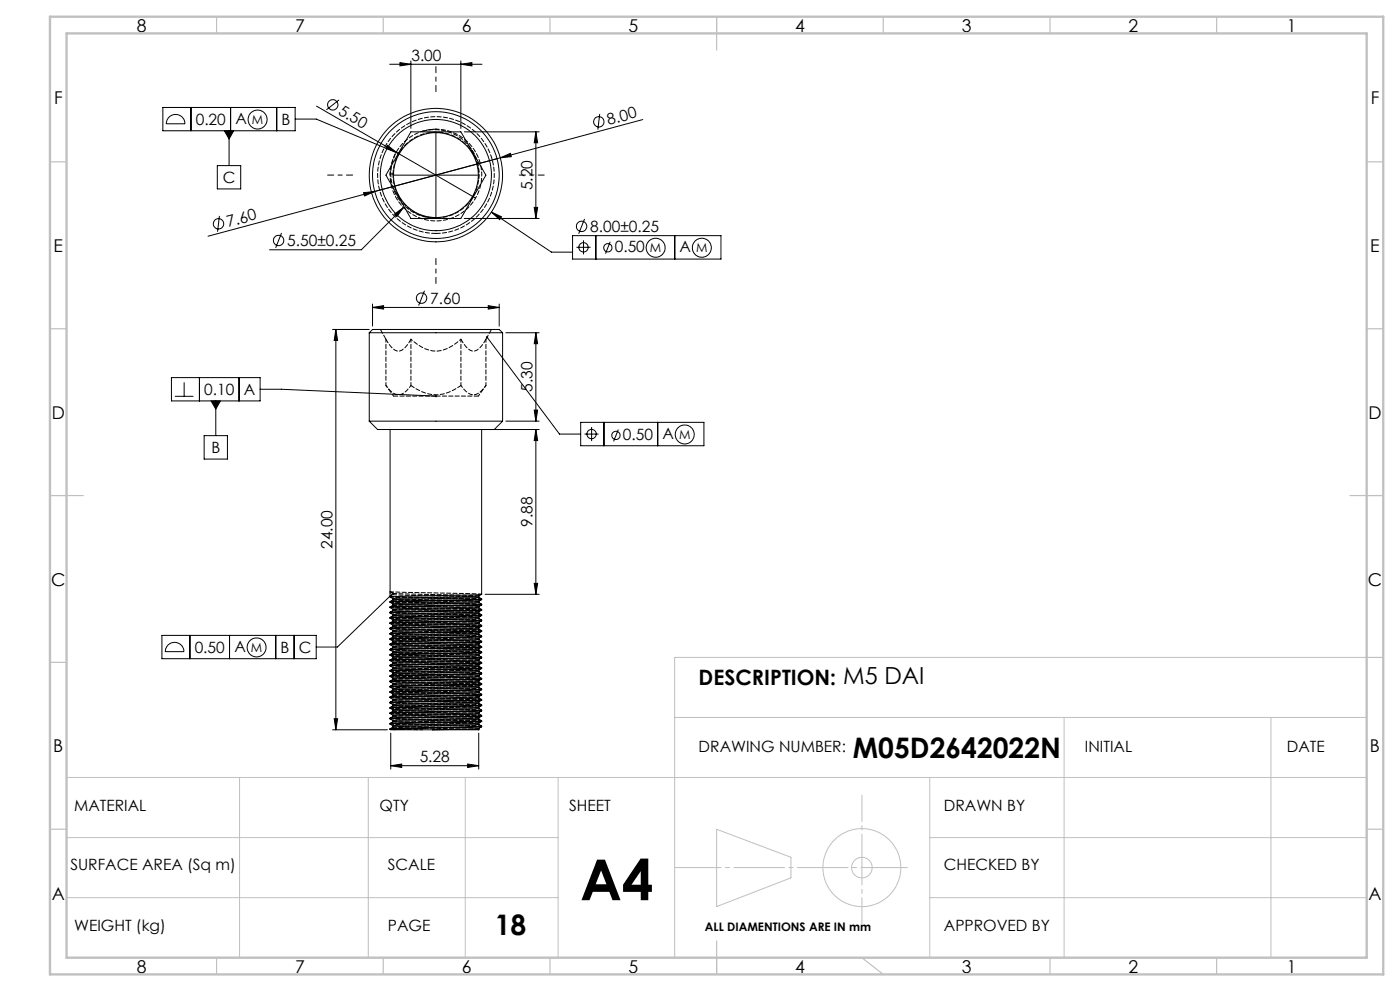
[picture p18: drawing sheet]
<svg xmlns="http://www.w3.org/2000/svg" width="420mm" height="297mm" viewBox="0 0 420 297" stroke-linecap="round" stroke-linejoin="round" font-family="sans-serif">
<defs><g id="words">
<text font-size="16.9" x="174" y="269.8">A4</text>
<g font-size="8.5">
<text x="255.9" y="227.2">M05D2642022N</text>
<text x="148.4" y="280.2">18</text>
</g>
<text font-size="6.3" x="209.6" y="205.3">DESCRIPTION: M5 DAI</text>
<g font-size="5.3">
<text x="41" y="9.5">8</text>
<text x="88.5" y="9.5">7</text>
<text x="138.5" y="9.5">6</text>
<text x="188.5" y="9.5">5</text>
<text x="238.5" y="9.5">4</text>
<text x="288.5" y="9.5">3</text>
<text x="338.5" y="9.5">2</text>
<text x="386" y="9.5">1</text>
<text x="16.2" y="31.3">F</text>
<text x="411.2" y="31.3">F</text>
<text x="16.1" y="75.5">E</text>
<text x="411.1" y="75.5">E</text>
<text x="15.5" y="125.5">D</text>
<text x="410.5" y="125.5">D</text>
<text x="15.4" y="175.5">C</text>
<text x="410.4" y="175.5">C</text>
<text x="16" y="225.5">B</text>
<text x="411" y="225.5">B</text>
<text x="15.5" y="269.8">A</text>
<text x="410.5" y="269.8">A</text>
<text x="41" y="291.5">8</text>
<text x="88.5" y="291.5">7</text>
<text x="138.5" y="291.5">6</text>
<text x="188.5" y="291.5">5</text>
<text x="238.5" y="291.5">4</text>
<text x="288.5" y="291.5">3</text>
<text x="338.5" y="291.5">2</text>
<text x="386" y="291.5">1</text>
</g>
<g font-size="4.7">
<text x="123.4" y="18.2">3.00</text>
<text x="101.2" y="34.2" transform="rotate(30 101.2 34.2)">5.50</text>
<text x="58.7" y="37.5">0.20</text>
<text x="70.6" y="37.2">A</text>
<text x="84.5" y="37.5">B</text>
<text x="182.6" y="37.5" transform="rotate(-15 182.6 37.5)">8.00</text>
<text x="66.8" y="54.9">C</text>
<text x="159.8" y="57" transform="rotate(-90 159.8 57)">5.20</text>
<text x="68.5" y="68.1" transform="rotate(-15 68.5 68.1)">7.60</text>
<text x="177.1" y="69.5">8.00±0.25</text>
<text x="86.2" y="73.8">5.50±0.25</text>
<text x="184.4" y="75.6">0.50</text>
<text x="203.9" y="75.6">A</text>
<text x="129.1" y="91.1">7.60</text>
<text x="61.3" y="118.4">0.10</text>
<text x="73.2" y="118.4">A</text>
<text x="159.8" y="117.5" transform="rotate(-90 159.8 117.5)">5.30</text>
<text x="186.9" y="131.8">0.50</text>
<text x="198.7" y="131.6">A</text>
<text x="63.4" y="135.8">B</text>
<text x="159.8" y="157.9" transform="rotate(-90 159.8 157.9)">9.88</text>
<text x="99.8" y="164.5" transform="rotate(-90 99.8 164.5)">24.00</text>
<text x="58.4" y="195.7">0.50</text>
<text x="70.3" y="195.4">A</text>
<text x="84.2" y="195.7">B</text>
<text x="89.7" y="195.7">C</text>
<text x="209.6" y="225.5">DRAWING NUMBER:</text>
<text x="325.5" y="225.5">INITIAL</text>
<text x="386" y="225.5">DATE</text>
<text x="125.9" y="228.5">5.28</text>
<text x="22.2" y="243.1">MATERIAL</text>
<text x="113.9" y="243.1">QTY</text>
<text x="170.7" y="243.1">SHEET</text>
<text x="283.2" y="243.1">DRAWN BY</text>
<text x="21.1" y="260.7">SURFACE AREA (Sq m)</text>
<text x="116.4" y="260.7">SCALE</text>
<text x="283.2" y="260.7">CHECKED BY</text>
<text x="22.2" y="279.1">WEIGHT (kg)</text>
<text x="116.4" y="279.1">PAGE</text>
<text x="283.2" y="279.1">APPROVED BY</text>
</g>
<g font-size="3.7">
<text x="75.6" y="37.1">M</text>
<text x="195" y="75.6">M</text>
<text x="208.9" y="75.6">M</text>
<text x="203.7" y="131.5">M</text>
<text x="75.3" y="195.3">M</text>
</g>
<text font-size="3.5" x="211.5" y="279.1">ALL DIAMENTIONS ARE IN mm</text>
</g></defs>
<g fill="none" stroke="#000" stroke-width=".3">
<path d="M116.9 19.3h27.7M120 18.8l3.3 .5-3.3 .5zM123.3 18.3v20.2M138.3 19.3l3.3-.5v1zM138.3 18.3v20.2M48.9 32.2h39.6v7h-39.6zM50.7 35.2a2.8 2.8 0 0 1 3-.7 2.8 2.8 0 0 1 1.8 2.6h-5.6l.2-1.2zM57.3 32.2v7M67.3 39.2h2.8l-1.4 2.5zM68.7 39.2v10.4M69.2 32.2v7M83 32.2v7"/>
<path d="M88.5 35.7h6.4l24.6 10.3M95 31.8l47.7 27.6M101.7 29.9l-3.8 3M123.3 39.5h15l6.1 10.6 1.4 2.4-7.5 13h-15l-1.2-2-6.3-11zM130.8 40v25M139.3 39.5h22.4M160.8 39.5v26M160.8 39.5l.5 3.3h-1zM179.9 34.1l-.5 4.8M192.8 35.8l-130.4 35M65.2 49.6h7v7h-7zM109.1 57.7l3.3-.3-3 1.3z"/>
<path d="M116.2 43.5l2.7 2.1-3.2-1.2zM118.3 52.5h25M150.1 47.3l3-1.3 .3 1zM65.8 64.7l-.5 4.8M84.5 69.8l-1.8 4.5M118.4 64.2l2.6-2-1.9 2.7zM121 62.2l-12.6 12.7h-27.5M139.3 65.5h22.4M147.4 63.6l3.1 1.4-.6 .8zM147.4 63.6l18 12h6.4M160.3 62.2h1l-.5 3.3zM171.8 70.6h44.5v7h-44.5z"/>
<path d="M172.9 74.1h4.3M175 72v4.2M175.4 65.6l-1.8 4.5M178.8 70.6v7M183.1 72.5l-1.5 3.5M202.4 70.6v7M99.8 98.7h11M100.8 98.7v120M100.8 98.7l.5 3.3h-1zM110.8 99.7h40M110.8 99.7l1-1h38l1 1M110.8 99.7v26.5"/>
<path d="M111.8 92.1l3.3-.5v1zM111.8 91.1v6.6M111.8 92.1h38M127.4 87.1l-1.8 4.5M146.5 91.6l3.3 .5-3.3 .5zM149.8 91.1v6.6M150.8 99.7v26.5M151.8 99.7h9.9M160.8 99.7l.5 3.3h-1zM160.8 99.7v26.5M51.4 113.2h26.6v7h-26.6zM52.5 118.8h5.5"/>
<path d="M55.2 114.6v4.2M59.8 113.2v7M71.7 113.2v7M78 116.7h6.4l46.4 2M146.1 101.1l21.8 29h6.3M61.2 130.6h7v7h-7zM63.3 120.2h2.8l-1.4 2.4zM64.7 120.2v10.4M110.8 126.2h40M110.8 126.2l2.5 2.5h35l2.5-2.5M117 128.7v50.2M144.5 128.7v49.4"/>
<path d="M145.5 128.7h16.2M151.8 126.2h9.9M160.3 122.9h1l-.5 3.3zM160.8 128.7l.5 3.3h-1zM160.8 128.7v49.4M174.2 126.6h37v7h-37zM175.4 130.1h4.2M177.5 128v4.2M181.2 126.6v7M185.5 128.7l-1.4 3.6M197.3 126.6v7M117 178.9l.9 .5"/>
<path d="M117.9 179.4v.4M117.9 177.8l-16.7 16.1h-6.3M117.9 179.8l-.9 .5v.2M143.6 178.6l-25.7 .8M143.7 179l.8 .5M143.7 178.6v.4M143.7 179l-25.8 .8M144.5 179.7l-.8 .5M144.5 178.1l-.8 .5M144.5 179.7v-.2l-27.4 .8M144.5 179.7l-27.5 .8M144.5 178.1l-27.5 .8"/>
<path d="M145.5 178.1h16.2M160.3 174.8h1l-.5 3.3zM48.6 190.4h46.3v7h-46.3zM50.4 193.4a2.8 2.8 0 0 1 3-.7 2.8 2.8 0 0 1 1.8 2.6h-5.6l.1-.9zM57 190.4v7M68.9 190.4v7M82.7 190.4v7M88.2 190.4v7M117 199.6l.9 .5M117 198l.9 .5M117 196.4l.9 .5M117 194.8l.9 .5"/>
<path d="M117 193.2l.9 .5M117 191.6l.9 .5M117 190l.9 .5M117 188.5l.9 .4M117 186.9l.9 .5M117 185.3l.9 .5M117 183.7l.9 .5M117 182.1l.9 .5M117 180.5l.9 .5M117.9 198.5v.4M117.9 196.9v.4M117.9 195.3v.4"/>
<path d="M117.9 193.7v.4M117.9 192.1v.4M117.9 190.5v.4M117.9 188.9v.4M117.9 187.4v.3M117.9 185.8v.4M117.9 184.2v.4M117.9 182.6v.4M117.9 181v.4M117.9 198.9l-.9 .5v.2M117.9 197.3l-.9 .5v.2M117.9 195.7l-.9 .5v.2"/>
<path d="M117.9 194.1l-.9 .5v.2M117.9 192.5l-.9 .5v.2M117.9 190.9l-.9 .5v.2M117.9 189.3l-.9 .5v.2M117.9 187.7l-.9 .5v.3M117.9 186.2l-.9 .5v.2M117.9 184.6l-.9 .5v.2M117.9 183l-.9 .5v.2M117.9 181.4l-.9 .5v.2M143.6 199.2l-25.7 .9M143.6 197.7l-25.7 .8M143.6 196.1l-25.7 .8"/>
<path d="M143.6 194.5l-25.7 .8M143.6 192.9l-25.7 .8M143.6 191.3l-25.7 .8M143.6 189.7l-25.7 .8M143.6 188.1l-25.7 .8M143.6 186.5l-25.7 .9M143.6 185l-25.7 .8M143.6 183.4l-25.7 .8M143.6 181.8l-25.7 .8M143.6 180.2l-25.7 .8M143.7 199.6l.8 .5M143.7 198l.8 .5"/>
<path d="M143.7 196.5l.8 .5M143.7 194.9l.8 .5M143.7 193.3l.8 .5M143.7 191.7l.8 .5M143.7 190.1l.8 .5M143.7 188.5l.8 .5M143.7 186.9l.8 .5M143.7 185.3l.8 .5M143.7 183.8l.8 .5M143.7 182.2l.8 .5M143.7 180.6l.8 .5M143.7 199.2v.4"/>
<path d="M143.7 197.7v.3M143.7 196.1v.4M143.7 194.5v.4M143.7 192.9v.4M143.7 191.3v.4M143.7 189.7v.4M143.7 188.1v.4M143.7 186.5v.4M143.7 185v.3M143.7 183.4v.4M143.7 181.8v.4M143.7 180.2v.4"/>
<path d="M143.7 199.6l-25.8 .8M143.7 198l-25.8 .9M143.7 196.5l-25.8 .8M143.7 194.9l-25.8 .8M143.7 193.3l-25.8 .8M143.7 191.7l-25.8 .8M143.7 190.1l-25.8 .8M143.7 188.5l-25.8 .8M143.7 186.9l-25.8 .8M143.7 185.3l-25.8 .9M143.7 183.8l-25.8 .8M143.7 182.2l-25.8 .8"/>
<path d="M143.7 180.6l-25.8 .8M144.5 198.8l-.8 .4M144.5 197.2l-.8 .5M144.5 195.6l-.8 .5M144.5 194l-.8 .5M144.5 192.4l-.8 .5M144.5 190.8l-.8 .5M144.5 189.2l-.8 .5M144.5 187.6l-.8 .5M144.5 186.1l-.8 .4M144.5 184.5l-.8 .5M144.5 182.9l-.8 .5"/>
<path d="M144.5 181.3l-.8 .5M144.5 198.8v-.2l-27.4 .8M144.5 197.2v-.2l-27.4 .8M144.5 195.4l-27.4 .8M144.5 193.8l-27.4 .8M144.5 192.2l-27.4 .8M144.5 190.8v-.2l-27.4 .8M144.5 189.2v-.1l-27.4 .7M144.5 187.6v-.1l-27.4 .7M144.5 185.9l-27.4 .8M144.5 184.3l-27.4 .8M144.5 182.7l-27.4 .8"/>
<path d="M144.5 181.3v-.2l-27.4 .8M144.5 198.8l-27.5 .8M144.5 197.2l-27.5 .8M144.5 195.6l-27.5 .8M144.5 194l-27.5 .8M144.5 192.4l-27.5 .8M144.5 190.8l-27.5 .8M144.5 189.2l-27.5 .8M144.5 187.6l-27.5 .9M144.5 186.1l-27.5 .8M144.5 184.5l-27.5 .8M144.5 182.9l-27.5 .8"/>
<path d="M144.5 181.3l-27.5 .8M144.5 182.7v.2M144.5 184.3v.2M144.5 185.9v.2M144.5 192.2v.2M144.5 193.8v.2M144.5 195.4v.2M99.8 218.7h16.4M100.3 215.4h1l-.5 3.3zM117 217l.9 .5M117 215.4l.9 .5M117 213.9l.9 .4"/>
<path d="M117 212.3l.9 .5M117 210.7l.9 .5M117 209.1l.9 .5M117 207.5l.9 .5M117 205.9l.9 .5M117 204.3l.9 .5M117 202.7l.9 .5M117 201.2l.9 .4M117 218.6l12.8 .1M117.2 219.7v10.8M117.9 215.9v.4M117.9 214.3v.4"/>
<path d="M117.9 212.8v.3M117.9 211.2v.4M117.9 209.6v.4M117.9 208v.4M117.9 206.4v.4M117.9 204.8v.4M117.9 203.2v.4M117.9 201.6v.4M117.9 200.1v.3M117.9 217.5v.4M117.9 216.3l-.9 .5v.2M117.9 214.7l-.9 .5v.2"/>
<path d="M117.9 213.1l-.9 .5v.3M117.9 211.6l-.9 .5v.2M117.9 210l-.9 .5v.2M117.9 208.4l-.9 .5v.2M117.9 206.8l-.9 .5v.2M117.9 205.2l-.9 .5v.2M117.9 203.6l-.9 .5v.2M117.9 202l-.9 .5v.2M117.9 200.4l-.9 .5v.3M117.9 217.9l-.9 .5v.2M129.8 218.7h13.8M143.6 219.7v10.8"/>
<path d="M143.6 218.3l-13.8 .4M143.6 216.7l-25.7 .8M143.6 215.1l-25.7 .8M143.6 213.5l-25.7 .8M143.6 211.9l-25.7 .9M143.6 210.4l-25.7 .8M143.6 208.8l-25.7 .8M143.6 207.2l-25.7 .8M143.6 205.6l-25.7 .8M143.6 204l-25.7 .8M143.6 202.4l-25.7 .8M143.6 200.8l-25.7 .8"/>
<path d="M143.7 217.1l.8 .5M143.7 215.5l.8 .5M143.7 213.9l.8 .5M143.7 212.3l.8 .5M143.7 210.7l.8 .5M143.7 209.2l.8 .5M143.7 207.6l.8 .5M143.7 206l.8 .5M143.7 204.4l.8 .5M143.7 202.8l.8 .5M143.7 201.2l.8 .5M143.7 216.7v.4"/>
<path d="M143.7 215.1v.4M143.7 213.5v.4M143.7 211.9v.4M143.7 210.4v.3M143.7 208.8v.4M143.7 207.2v.4M143.7 205.6v.4M143.7 204v.4M143.7 202.4v.4M143.7 200.8v.4M143.7 218.3v.4M143.7 217.1l-25.8 .8"/>
<path d="M143.7 215.5l-25.8 .8M143.7 213.9l-25.8 .8M143.7 212.3l-25.8 .8M143.7 210.7l-25.8 .9M143.7 209.2l-25.8 .8M143.7 207.6l-25.8 .8M143.7 206l-25.8 .8M143.7 204.4l-25.8 .8M143.7 202.8l-25.8 .8M143.7 201.2l-25.8 .8M143.7 218.7h.1M143.7 218.7h-.1"/>
<path d="M144.5 216.2l-.8 .5M144.5 214.6l-.8 .5M144.5 213l-.8 .5M144.5 211.5l-.8 .4M144.5 209.9l-.8 .5M144.5 208.3l-.8 .5M144.5 206.7l-.8 .5M144.5 205.1l-.8 .5M144.5 203.5l-.8 .5M144.5 201.9l-.8 .5M144.5 200.3l-.8 .5M144.5 217.8l-.8 .5"/>
<path d="M144.5 217.8v-.2l-27.4 .8M144.5 216.2v-.2l-27.4 .8M144.5 214.5l-27.4 .7M144.5 212.9l-27.4 .7M144.5 211.3l-27.4 .8M144.5 209.9v-.2l-27.4 .8M144.5 208.3v-.2l-27.4 .8M144.5 206.7v-.2l-27.4 .8M144.5 204.9l-27.4 .8M144.5 203.3l-27.4 .8M144.5 201.8l-27.4 .7M144.5 200.3v-.1l-27.4 .7"/>
<path d="M144.5 217.8l-27.5 .8M144.5 216.2l-27.5 .8M144.5 214.6l-27.5 .8M144.5 213l-27.5 .9M144.5 211.5l-27.5 .8M144.5 209.9l-27.5 .8M144.5 208.3l-27.5 .8M144.5 206.7l-27.5 .8M144.5 205.1l-27.5 .8M144.5 203.5l-27.5 .8M144.5 201.9l-27.5 .8M144.5 200.3l-27.5 .9"/>
<path d="M144.5 201.8v.1M144.5 203.3v.2M144.5 204.9v.2M144.5 211.3v.2M144.5 212.9v.1M144.5 214.5v.1M117.2 229.5l3.3-.5v1zM117.2 229.5h26.4M140.3 229l3.3 .5-3.3 .5z"/>
<circle cx="77.3" cy="35.8" r="2.84"/>
<circle cx="99.8" cy="31.4" r="1.55"/>
<circle cx="179.6" cy="36.5" r="1.56"/>
<circle cx="130.8" cy="52.5" r="19"/>
<circle cx="130.8" cy="52.5" r="12.7"/>
<circle cx="130.8" cy="52.5" r="20"/>
<circle cx="130.8" cy="52.5" r="16.7"/>
<circle cx="65.6" cy="67.1" r="1.56"/>
<circle cx="83.6" cy="72.1" r="1.56"/>
<circle cx="174.5" cy="67.8" r="1.56"/>
<circle cx="175.1" cy="74.1" r="1.41"/>
<circle cx="182.3" cy="74.3" r="1.24"/>
<circle cx="196.7" cy="74.2" r="2.84"/>
<circle cx="210.6" cy="74.2" r="2.84"/>
<circle cx="126.5" cy="89.3" r="1.55"/>
<circle cx="177.5" cy="130.1" r="1.39"/>
<circle cx="184.8" cy="130.5" r="1.24"/>
<circle cx="205.4" cy="130.2" r="2.85"/>
<circle cx="77" cy="194" r="2.85"/>
</g>
<g fill="none" stroke="#c0c0c0" stroke-width=".3">
<path d="M410 197h-207.6v90M202.4 215h207.6M319.2 215v72M381.3 215v72M20 233h390v54h-390zM71.9 233v54M110.5 233v54M139.6 233v54M167.4 233v54M278.9 233v54M20 251h147.4M215 248.5l22.3 8.4v6.2l-22.3 8.6z"/>
<path d="M278.9 251h131.1M20 269h147.4M278.9 269h131.1"/>
<circle cx="258.6" cy="260" r="11.7"/>
<circle cx="258.6" cy="260" r="3.1"/>
</g>
<path d="M130.8 27.5v-7.5M105.8 52.5h-7.5M155.8 52.5h7.5M130.8 77.5v7.5" fill="none" stroke="#000" stroke-width=".3" stroke-dasharray="15.2 1.3 1.3 1.3" stroke-dashoffset="13.4"/>
<path d="M272.2 260h-69.8" fill="none" stroke="#c0c0c0" stroke-width=".3" stroke-dasharray="15.2 1.3 1.3 1.3" stroke-dashoffset="1.3"/>
<path d="M258.6 238.3v38.6" fill="none" stroke="#c0c0c0" stroke-width=".3" stroke-dasharray="15.2 1.3 1.3 1.3" stroke-dashoffset="7.4"/>
<g fill="none" stroke="#c0c0c0" stroke-width=".35">
<path d="M65 5v5M115 5v5M165 5v5M215 5v10M265 5v5M315 5v5M365 5v5M15 48.5h5M410 48.5h5M15 98.5h5M410 98.5h5M15 148.5h10"/>
<path d="M405 148.5h10M15 198.5h5M410 197h5M15 248.5h5M410 248.5h5M65 287v5M115 287v5M165 287v5M215 282v10M258.6 287l6.4 5M315 287v5M365 287v5"/>
</g>
<path d="M15 5h400v287h-400zM20 10h390v277h-390z" fill="none" stroke="#c0c0c0" stroke-width=".7"/>
<g fill="#000">
<path d="M109.1 57.7l3.3-.3-3 1.3zM116.2 43.5l2.7 2.1-3.2-1.2zM150.1 47.3l3-1.3 .3 1z"/>
<path d="M118.4 64.2l.7 .7 1.9-2.7zM147.4 63.6l2.5 2.2 .6-.8z"/>
<path d="M100.8 98.7l.5 3.3h-1zM100.3 215.4h1l-.5 3.3zM160.8 39.5l.5 3.3h-1zM160.3 62.2h1l-.5 3.3z"/>
<path d="M146.5 91.6l3.3 .5-3.3 .5zM111.8 92.1l3.3-.5v1zM138.3 19.3l3.3-.5v1zM120 18.8l3.3 .5-3.3 .5z"/>
<path d="M130.5 118.5v.5l.6-.1-.3-.2h.3l-.2-.3zM117.6 177.6a.33 .33 0 0 0 .1 .5 .33 .33 0 0 0 .4-.1 .33 .33 0 0 0 0-.4l-.2 .2 .2-.2zM145.9 100.8a.34 .34 0 0 0 0 .6 .34 .34 0 0 0 .5-.3 .34 .34 0 0 0-.4-.4l.1 .4zM63.3 120.2l1.4 2.4 1.4-2.4zM119.3 45.7l-.1 .4 .5 .1 .1-.1-.3-.1 .3 .1v-.3zM67.3 39.2l1.4 2.5 1.4-2.5z"/>
<path d="M160.3 122.9h1l-.5 3.3zM160.8 99.7l.5 3.3h-1zM160.3 174.8h1l-.5 3.3zM160.8 128.7l.5 3.3h-1z"/>
<path d="M117.2 229.5l3.3-.5v1zM140.3 229l3.3 .5-3.3 .5z"/>
</g>
<g fill="none" stroke="#000" stroke-width=".3" stroke-dasharray="1.3 .6">
<path d="M117 52.2v.2M117.9 52.1h.1M143.6 53.6a13.3 13.3 0 0 0-16.9-14.3M130.8 70a17.5 17.5 0 0 1-15.4-25.9 17.5 17.5 0 0 1 30.1-1.1 17.5 17.5 0 0 1-13.5 26.9l-1.2 .1M115.8 101.7l1 1.5a2.82 2.82 0 0 0 4.6 1.1l1.9-2.6M130.8 118.7h-12.7M138.3 101.7l1 1.5a2.82 2.82 0 0 0 4.6 1.1l1.9-2.6M143.5 118.7h-12.7M117.9 179.4h.1M117.9 178.2v-.4M117.9 177.8h.1M143.7 179h.1"/>
<path d="M143.7 178.6h.1M117.9 190.5h.1M117.9 188.9h.1M117.9 187.3h.1M117.9 185.7v.1M117.9 184.2h.1M117.9 182.6h.1M117.9 181h.1M117.9 198.4v.1M117.9 196.9h.1M117.9 195.3h.1M117.9 193.7h.1"/>
<path d="M117.9 192.1h.1M143.7 199.6h.1M143.7 198h.1M143.7 196.5h.1M143.7 194.9h.1M143.7 193.3h.1M143.7 191.7h.1M143.7 190.1h.1M143.7 188.5h.1M143.7 186.9h.1M143.7 185.3h.1M143.7 183.8h.1"/>
<path d="M143.7 182.2h.1M143.7 180.6h.1M143.7 199.2h.1M143.7 197.7v-.1M143.7 196.1h.1M143.7 194.5h.1M143.7 192.9h.1M143.7 191.3h.1M143.7 189.7h.1M143.7 188.1h.1M143.7 186.5h.1M143.7 185v-.1"/>
<path d="M143.7 183.4h.1M143.7 181.8h.1M143.7 180.2h.1M117.9 217.5h.1M117.9 215.9h.1M117.9 214.3h.1M117.9 212.7h.1M117.9 211.1v.1M117.9 209.6h.1M117.9 208h.1M117.9 206.4h.1M117.9 204.8h.1"/>
<path d="M117.9 203.2h.1M117.9 201.6h.1M117.9 200h.1M143.7 217.1h.1M143.7 215.5h.1M143.7 213.9h.1M143.7 212.3h.1M143.7 210.7h.1M143.7 209.2h.1M143.7 207.6h.1M143.7 206h.1M143.7 204.4h.1"/>
<path d="M143.7 202.8h.1M143.7 201.2h.1M143.7 218.7h.1M143.7 216.7h.1M143.7 215.1h.1M143.7 213.5h.1M143.7 211.9h.1M143.7 210.4v-.1M143.7 208.8h.1M143.7 207.2h.1M143.7 205.6h.1M143.7 204h.1"/>
<path d="M143.7 202.4h.1M143.7 200.8h.1M143.7 218.3h.1"/>
</g>
<path d="M123.3 101.7a10.3 10.3 0 0 0 9.3 3.3 14.2 14.2 0 0 0 5.7-3.3M117 177.3v1.4" fill="none" stroke="#000" stroke-width=".3" stroke-dasharray="1.3 .6" stroke-dashoffset=".7"/>
<path d="M117 178.7l.9-.5M117 177.3l.9 .5M117.9 177.8l-.9-.5M126.7 218.7l-9.7-.3" fill="none" stroke="#000" stroke-width=".3" stroke-dasharray="1.3 .6" stroke-dashoffset=".5"/>
<g fill="none" stroke="#000" stroke-width=".3" stroke-dasharray="1.3 .6" stroke-dashoffset=".2">
<path d="M117.9 52.2a12.9 12.9 0 0 0 18.7 11.7 12.9 12.9 0 0 0 1.6-22 12.9 12.9 0 0 0-20.2 8.8l-.1 1.4M143.6 179l-25.7-.8M143.6 178.6l-25.6-.8M144.5 179.5l-27.5-.8M144.5 179.7l-27.4-.8M144.5 178.1l-27.5-.8M143.6 199.6l-25.7-.8M143.6 198l-25.7-.8M143.6 196.4l-25.7-.7M143.6 194.8l-25.7-.7M143.6 193.3l-25.7-.8M143.6 191.7l-25.7-.8"/>
<path d="M143.6 190.1l-25.7-.8M143.6 188.5l-25.7-.8M143.6 186.9l-25.7-.8M143.6 185.3l-25.7-.8M143.6 183.7l-25.7-.7M143.6 182.1l-25.7-.7M143.6 180.6l-25.7-.8M143.6 181.7l-25.6-.7M143.6 199.2l-25.6-.7M143.6 197.6l-25.7-.7M143.6 196l-25.6-.7M143.6 194.4l-25.7-.7"/>
<path d="M143.6 192.9l-25.6-.8M143.6 191.3l-25.6-.8M143.6 189.7l-25.6-.8M143.6 186.5l-25.6-.7M143.6 184.9l-25.7-.7M143.6 183.3l-25.6-.7M143.7 180.2l-25.7-.8M143.7 188.1l-25.7-.7M144.5 198.5l-27.5-.8M144.5 196.9l-27.5-.7M144.5 195.3l-27.5-.7M144.5 193.8l-27.5-.8"/>
<path d="M144.5 192.2l-27.5-.8M144.5 190.6l-27.5-.8M144.5 189l-27.5-.8M144.5 187.4l-27.5-.8M144.5 185.8l-27.5-.8M144.5 184.2l-27.5-.7M144.5 182.6l-27.5-.7M144.5 181.1l-27.5-.8M144.5 198.7l-27.4-.7M144.5 197.2l-27.4-.8M144.5 195.6l-27.4-.8M144.5 194l-27.4-.8"/>
<path d="M144.5 192.4l-27.4-.8M144.5 190.8l-27.4-.8M144.5 189.2l-27.4-.8M144.5 187.6l-27.4-.8M144.5 186l-27.4-.7M144.5 184.5l-27.4-.8M144.5 182.9l-27.4-.8M144.5 181.3l-27.4-.8M143.6 218.7l-25.7-.8M143.6 217.1l-25.7-.8M143.6 215.5l-25.7-.8M143.6 213.9l-25.7-.8"/>
<path d="M143.6 212.3l-25.7-.8M143.6 210.7l-25.7-.8M143.6 209.1l-25.7-.7M143.6 207.5l-25.7-.7M143.6 206l-25.7-.8M143.6 204.4l-25.7-.8M143.6 202.8l-25.7-.8M143.6 201.2l-25.7-.8M143.6 218.3l-25.6-.8M143.6 216.7l-25.6-.8M143.6 215.1l-25.6-.8M143.6 213.5l-25.6-.7"/>
<path d="M143.6 211.9l-25.6-.7M143.6 210.3l-25.6-.7M143.6 208.7l-25.6-.7M143.6 207.1l-25.6-.7M143.6 205.6l-25.7-.8M143.6 204l-25.7-.8M143.6 200.8l-25.7-.8M144.5 217.6l-27.5-.8M144.5 216l-27.5-.8M144.5 214.4l-27.5-.8M144.5 212.8l-27.5-.8M144.5 211.2l-27.5-.8"/>
<path d="M144.5 209.6l-27.5-.7M144.5 208l-27.5-.7M144.5 206.5l-27.5-.8M144.5 204.9l-27.5-.8M144.5 203.3l-27.5-.8M144.5 201.7l-27.5-.8M144.5 200.1l-27.5-.8M144.5 217.8l-27.4-.8M144.5 216.2l-27.4-.8M144.5 214.6l-27.4-.8M144.5 213l-27.4-.8M144.5 211.4l-27.4-.7"/>
<path d="M144.5 209.9l-27.4-.8M144.5 208.3l-27.4-.8M144.5 206.7l-27.4-.8M144.5 205.1l-27.4-.8M144.5 203.5l-27.4-.8M144.5 201.9l-27.4-.8M144.5 200.3l-27.4-.8"/>
</g>
<path d="M138.3 115.5a11.4 11.4 0 0 1-15 0M143.7 202.4l-25.8-.8" fill="none" stroke="#000" stroke-width=".3" stroke-dasharray="1.3 .6" stroke-dashoffset=".1"/>
<path d="M118.6 218.7l-1.5-.1" fill="none" stroke="#000" stroke-width=".3" stroke-dasharray="1.3 .6" stroke-dashoffset=".8"/>
<path d="M117.9 52.1h-.9M115.8 115.5v-13.8M123.3 115.5v-13.8M138.3 115.5v-13.8M145.8 115.5v-13.8" fill="none" stroke="#000" stroke-width=".3" stroke-dasharray="1.3 .6" stroke-dashoffset=".4"/>
<path d="M115.8 115.5l2.3 3.2M123.3 115.5a4.4 4.4 0 0 1-4.6 2.7 7.1 7.1 0 0 1-2.9-2.7M143.5 118.7l2.3-3.2M145.8 115.5a4.4 4.4 0 0 1-4.6 2.7 6.8 6.8 0 0 1-2.9-2.7" fill="none" stroke="#000" stroke-width=".3" stroke-dasharray="1.3 .6" stroke-dashoffset=".6"/>
<path d="M118.6 46.1a13.3 13.3 0 0 0 11.2 19.2M114.1 98.7l1.7 3M145.8 101.7l1.7-3" fill="none" stroke="#000" stroke-width=".3" stroke-dasharray="1.3 .6" stroke-dashoffset="-.1"/>
<path d="M130.8 38.7a13.7 13.7 0 0 1 12.1 20.3 13.7 13.7 0 0 1-23.6 1 13.7 13.7 0 0 1 10.4-21.2l1.1-.1" fill="none" stroke="#000" stroke-width=".3" stroke-dasharray="1.3 .6" stroke-dashoffset=".3"/>
<path d="M130.9 38.7l-1.8 .1M117.2 50.3l-.2 1.8" fill="none" stroke="#000" stroke-width=".3" stroke-dasharray="1.3 .6" stroke-dashoffset=".9"/>
<use href="#words"/>
</svg>
